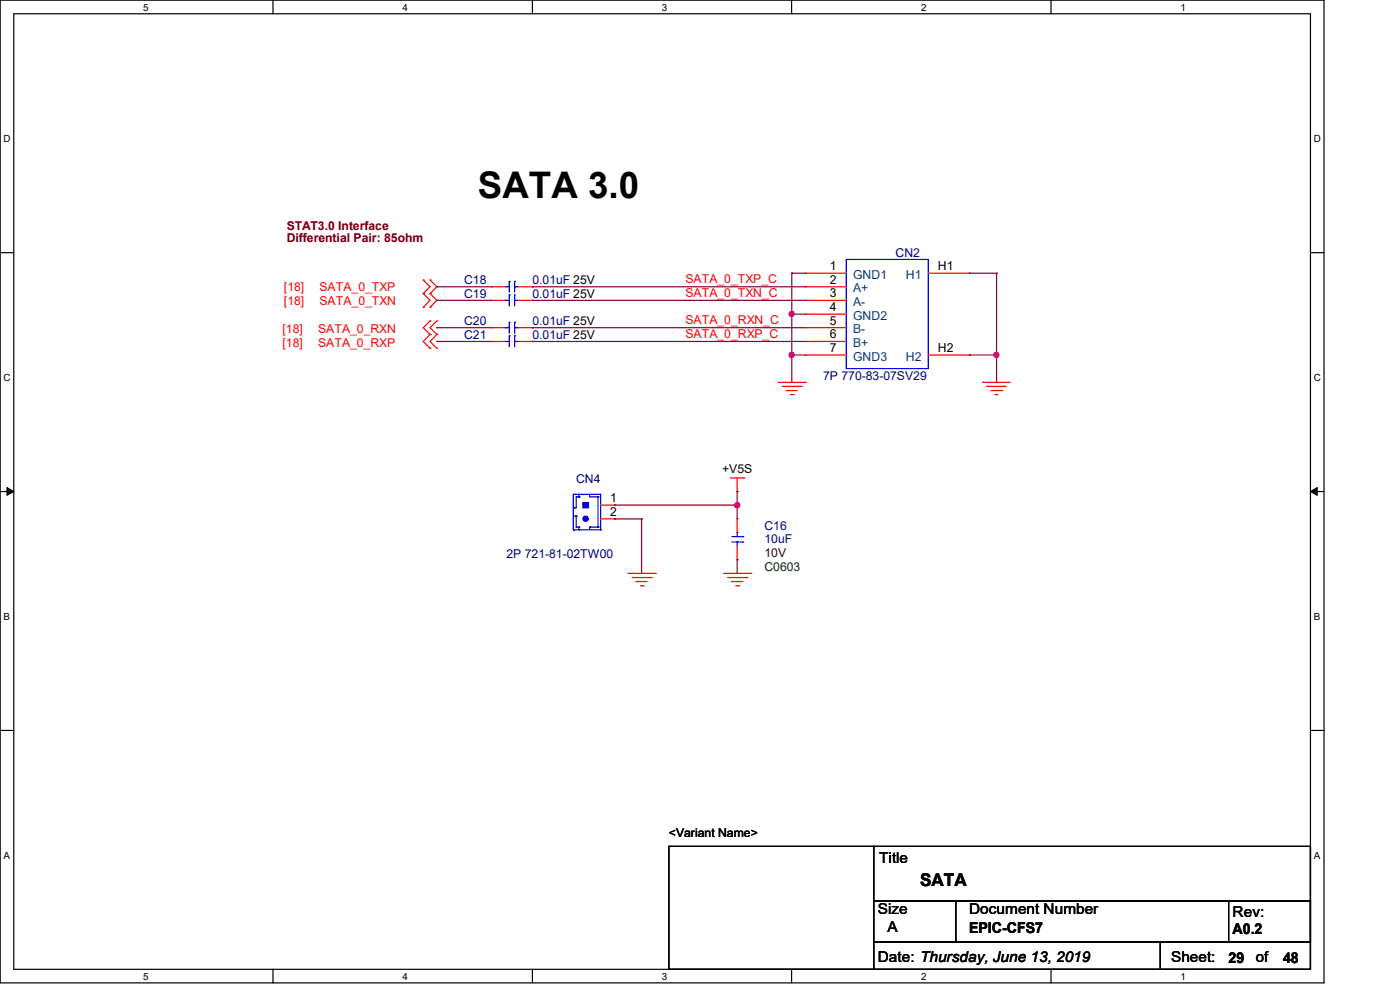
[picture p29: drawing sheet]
<svg xmlns="http://www.w3.org/2000/svg" width="297mm" height="210mm" viewBox="0 0 297 210" stroke-linecap="round" stroke-linejoin="round" font-family="sans-serif">
<defs><g id="words">
<text font-size="7.8" x="101.4" y="42">SATA 3.0</text>
<text font-size="3.7" x="195.2" y="188">SATA</text>
<g font-size="3.2">
<text x="186.5" y="183">Title</text>
<text x="186.2" y="194">Size</text>
<text x="188.3" y="197.7">A</text>
<text x="205.6" y="197.9">EPIC-CFS7</text>
<text x="205.6" y="194">Document Number</text>
<text x="261.5" y="194.6">Rev:</text>
<text x="261.5" y="198.2">A0.2</text>
<text x="186.2" y="204.1">Date: Thursday, June 13, 2019</text>
<text x="248.5" y="204.1">Sheet:</text>
<text x="260.6" y="204.2">29</text>
<text x="266.4" y="204.1">of</text>
<text x="272.2" y="204.2">48</text>
</g>
<g font-size="2.6" fill="#800000">
<text x="60.8" y="48.8">STAT3.0 Interface</text>
<text x="60.8" y="51.4">Differential Pair: 85ohm</text>
</g>
<g font-size="2.6">
<text x="176.1" y="57.3">1</text>
<text x="199" y="57.3">H1</text>
<text x="176.1" y="60.2">2</text>
<text x="176.1" y="63.1">3</text>
<text x="176.1" y="66">4</text>
<text x="176.1" y="68.9">5</text>
<text x="176.1" y="71.8">6</text>
<text x="176.1" y="74.7">7</text>
<text x="199" y="74.7">H2</text>
<text x="153.2" y="100.2">+V5S</text>
<text x="129.5" y="106.5">1</text>
<text x="129.5" y="109.4">2</text>
<text x="141.9" y="177.5">&lt;Variant Name&gt;</text>
</g>
<g font-size="2.6" fill="#004080">
<text x="181" y="59.1">GND1</text>
<text x="192.1" y="59.1">H1</text>
<text x="181" y="62">A+</text>
<text x="181" y="64.9">A-</text>
<text x="181" y="67.8">GND2</text>
<text x="181" y="70.7">B-</text>
<text x="181" y="73.6">B+</text>
<text x="181" y="76.5">GND3</text>
<text x="192.1" y="76.5">H2</text>
</g>
<g font-size="2.6" fill="#000080">
<text x="190" y="54.5">CN2</text>
<text x="98.5" y="60.3">C18</text>
<text x="98.5" y="63.2">C19</text>
<text x="112.9" y="60.3">0.01uF 25V</text>
<text x="112.9" y="63.2">0.01uF 25V</text>
<text x="98.5" y="69">C20</text>
<text x="98.5" y="71.8">C21</text>
<text x="112.9" y="69">0.01uF 25V</text>
<text x="112.9" y="71.8">0.01uF 25V</text>
<text x="174.6" y="80.5">7P 770-83-07SV29</text>
<text x="122.2" y="102.5">CN4</text>
<text x="162.2" y="112.4">C16</text>
<text x="107.4" y="118.4">2P 721-81-02TW00</text>
<text x="162.2" y="115.3">10uF</text>
</g>
<g font-size="2.6" fill="#f00">
<text x="60.2" y="61.7">[18]</text>
<text x="60.2" y="64.6">[18]</text>
<text x="67.8" y="61.7">SATA_0_TXP</text>
<text x="67.8" y="64.6">SATA_0_TXN</text>
<text x="145.4" y="60">SATA_0_TXP_C</text>
<text x="145.4" y="62.9">SATA_0_TXN_C</text>
<text x="59.9" y="70.7">[18]</text>
<text x="67.5" y="70.7">SATA_0_RXN</text>
<text x="145.4" y="71.6">SATA_0_RXP_C</text>
<text x="145.4" y="68.7">SATA_0_RXN_C</text>
<text x="59.9" y="73.6">[18]</text>
<text x="67.5" y="73.6">SATA_0_RXP</text>
</g>
<text font-size="2.6" fill="#400000" x="162.2" y="118.2">10V</text>
<text font-size="2.6" fill="#004000" x="162.2" y="121.1">C0603</text>
<g font-size="2.1">
<text x="30.4" y="2.2">5</text>
<text x="85.4" y="2.2">4</text>
<text x="140.4" y="2.2">3</text>
<text x="195.4" y="2.2">2</text>
<text x="250.5" y="2.2">1</text>
<text x=".8" y="30.1">D</text>
<text x="278.7" y="30.1">D</text>
<text x=".8" y="80.8">C</text>
<text x="278.7" y="80.8">C</text>
<text x=".8" y="131.5">B</text>
<text x="278.7" y="131.5">B</text>
<text x=".8" y="182.2">A</text>
<text x="278.7" y="182.2">A</text>
<text x="30.4" y="207.8">5</text>
<text x="85.4" y="207.8">4</text>
<text x="140.4" y="207.8">3</text>
<text x="195.4" y="207.8">2</text>
<text x="250.5" y="207.8">1</text>
</g>
</g></defs>
<path d="M0 0h280.9v208.5h-280.9zM2.9 2.9h275.1v202.7h-275.1z" fill="none" stroke="#000" stroke-width=".25"/>
<g fill="#fff">
<path d="M30.4 .3h1.1v2.4h-1.1z"/>
<path d="M30.4 205.9h1.1v2.3h-1.1z"/>
</g>
<path d="M57.9 0v2.9M57.9 205.6v2.9" fill="none" stroke="#000" stroke-width=".25"/>
<g fill="#fff">
<path d="M85.4 .3h1.1v2.4h-1.1z"/>
<path d="M85.4 205.9h1.1v2.3h-1.1z"/>
</g>
<path d="M112.9 0v2.9M112.9 205.6v2.9" fill="none" stroke="#000" stroke-width=".25"/>
<g fill="#fff">
<path d="M140.4 .3h1.2v2.4h-1.2z"/>
<path d="M140.4 205.9h1.2v2.3h-1.2z"/>
</g>
<path d="M167.9 0v2.9M167.9 205.6v2.9" fill="none" stroke="#000" stroke-width=".25"/>
<g fill="#fff">
<path d="M195.4 .3h1.2v2.4h-1.2z"/>
<path d="M195.4 205.9h1.2v2.3h-1.2z"/>
</g>
<path d="M223 0v2.9M223 205.6v2.9" fill="none" stroke="#000" stroke-width=".25"/>
<g fill="#fff">
<path d="M250.4 .3h1.2v2.4h-1.2z"/>
<path d="M250.4 205.9h1.2v2.3h-1.2z"/>
<path d="M.8 28.2h1.4v2.4h-1.4z"/>
<path d="M278.7 28.2h1.5v2.4h-1.5z"/>
<path d="M.8 78.9h1.4v2.3h-1.4z"/>
<path d="M278.7 78.9h1.5v2.3h-1.5z"/>
</g>
<path d="M0 53.6h2.9M278 53.6h2.9" fill="none" stroke="#000" stroke-width=".25"/>
<g fill="#fff">
<path d="M.8 129.6h1.3v2.3h-1.3z"/>
<path d="M278.7 129.6h1.4v2.3h-1.4z"/>
</g>
<path d="M0 104.3h2.9M278 104.3h2.9" fill="none" stroke="#000" stroke-width=".25"/>
<path d="M1.5 103.4l1.4 .9-1.4 .8zM278 104.3l1.4-.9v1.7z" fill="#000" stroke="#000" stroke-width=".21"/>
<g fill="#fff">
<path d="M.8 180.3h1.3v2.3h-1.3z"/>
<path d="M278.7 180.3h1.4v2.3h-1.4z"/>
</g>
<path d="M0 154.9h2.9M278 154.9h2.9M141.9 179.5h43.4v26.1h-43.4zM185.3 179.5h92.7v11.6h-92.7zM185.3 191.1h17.4v8.7h-17.4zM185.3 199.8h60.9v5.8h-60.9zM202.7 191.1h75.3v8.7h-75.3zM246.2 199.8h31.8v5.8h-31.8zM260.6 191.1h17.4v8.7h-17.4z" fill="none" stroke="#000" stroke-width=".25"/>
<g fill="none" stroke="#f00" stroke-width=".25">
<path d="M89.8 59.4h.1M89.8 59.4l1.4 1.4-1.4 1.5M91.2 59.4h.1M91.2 59.4l1.5 1.4-1.5 1.5M170.9 58h.1M170.9 58h8.6M196.9 58h8.7M205.6 58h.1M89.8 62.3h.1M89.8 65.2h.1M89.8 62.3l1.4 1.4-1.4 1.5M91.2 62.3h.1"/>
<path d="M91.2 68.1h.1M91.2 71h.1M91.2 65.2h.1M91.2 73.9h.1M91.2 68.1l-1.4 1.4 1.4 1.5M91.2 62.3l1.5 1.4-1.5 1.5M91.2 71l-1.4 1.4 1.4 1.5M92.7 68.1h.1M92.7 71h.1M92.7 73.9h.1M92.7 68.1l-1.5 1.4 1.5 1.5M92.7 71l-1.5 1.4 1.5 1.5"/>
<path d="M104.3 60.8h.1M104.3 63.7h.1M104.3 69.5h.1M104.3 72.4h.1M104.3 60.8h2.8M104.3 63.7h2.8M104.3 69.5h2.8M104.3 72.4h2.8M110.1 60.8h2.8M110.1 63.7h2.8M110.1 69.5h2.8M110.1 72.4h2.8"/>
<path d="M112.9 60.8h.1M112.9 63.7h.1M112.9 69.5h.1M112.9 72.4h.1M170.9 60.8h.1M170.9 63.7h.1M170.9 66.6h.1M170.9 69.5h.1M170.9 72.4h.1M170.9 75.3h.1M170.9 60.8h8.6M170.9 63.7h8.6"/>
<path d="M170.9 66.6h8.6M170.9 69.5h8.6M170.9 72.4h8.6M170.9 75.3h8.6M196.9 75.3h8.7M205.6 75.3h.1M165.1 81.1h5.8M165.9 82h4.1M166.8 82.8h.1M166.8 82.8h2.3M167.7 83.7h.6M168.3 83.7h.1"/>
<path d="M170 82h.1M170.9 81.1h.1M208.5 81.1h.1M208.5 81.1h5.8M209.4 82h.1M209.4 82h4M210.2 82.8h2.4M211.1 83.7h.1M211.1 83.7h.6M212.6 82.8h.1M127.4 107.1h2.9M127.4 110.1h2.9"/>
<path d="M130.3 107.1h.1M130.3 110.1h.1M154.9 101.4h2.9M156.4 104.3h.1M156.4 118.7h.1M156.4 110.1h.1M156.4 101.4v2.9M156.4 110.1v2.8M156.4 115.9v2.8M157.8 101.4h.1M133.2 121.6h5.8M134.1 122.5h4"/>
<path d="M135 123.4h.1M135 123.4h2.3M135.8 124.2h.6M136.4 124.2h.1M138.1 122.5h.1M139 121.6h.1M153.5 121.6h5.8M154.3 122.5h4.1M155.2 123.4h.1M155.2 123.4h2.4M156.1 124.2h.6M156.7 124.2h.1"/>
<path d="M158.4 122.5h.1M159.3 121.6h.1"/>
</g>
<g fill="none" stroke="#00f" stroke-width=".25">
<path d="M108 59.7h.1M108 59.7v2.3M109.2 59.7h.1M109.2 59.7v2.3M179.5 55h17.4v23.2h-17.4zM107.1 60.8h.1M107.1 63.7h.1M107.1 69.5h.1M107.1 72.4h.1M107.1 60.8h.9M107.1 63.7h.9M107.1 69.5h.9"/>
<path d="M107.1 72.4h.9M108 62.6h.1M108 68.4h.1M108 71.2h.1M108 62.6v2.3M108 68.4v2.3M108 71.2v2.4M109.2 60.8h.1M109.2 62.6h.1M109.2 63.7h.1M109.2 68.4h.1M109.2 69.5h.1"/>
<path d="M109.2 71.2h.1M109.2 72.4h.1M109.2 60.8h.9M109.2 62.6v2.3M109.2 68.4v2.3M109.2 71.2v2.4M109.2 63.7h.9M109.2 69.5h.9M109.2 72.4h.9M121.6 104.9h.1M121.6 112.4h.1M121.6 107.7h.1"/>
<path d="M121.6 104.9h5.8v7.5M121.6 104.9v7.5M121.6 112.4h5.8M121.6 109.5h.6M122.2 105.4h.1M122.2 109.5h.1M122.2 105.4h.6M122.2 105.4v2.3h-.6M122.2 109.5v2.3h.6M122.8 105.4h.1M122.8 112.4h.1M122.8 111.8h.1"/>
<path d="M122.8 104.9v.5M122.8 111.8v.6M125.1 111.8h.1M125.1 104.9h.1M125.1 104.9v.5h1.8M125.1 111.8h1.8M125.1 111.8v.6M126.9 111.8h.1M126.9 105.4h.1M126.9 105.4v6.4M127.4 112.4h.1M155.2 113.8h2.4"/>
<path d="M155.2 115h2.4M156.4 112.9h.1M156.4 115h.1M156.4 112.9v.9M156.4 115v.9M157.6 113.8h.1M157.6 115h.1"/>
</g>
<g fill="#00f" stroke="#00f" stroke-width=".25">
<path d="M123.7 106.6h1.1v1.1h-1.1z" fill-rule="evenodd"/>
<circle cx="124.2" cy="110" r=".56"/>
</g>
<g fill="none" stroke="#800040" stroke-width=".25">
<path d="M168 58h.1M168 58v23.1M168 58h2.9M205.6 58h.1M205.6 58h5.8M211.4 58h.1M211.4 58v23.1M92.7 69.5h.1M92.7 72.4h.1M92.7 60.8h.1M92.7 63.7h.1M92.7 60.8h11.6"/>
<path d="M92.7 63.7h11.6M92.7 72.4h11.6M92.7 69.5h11.6M112.9 60.8h.1M112.9 63.7h.1M112.9 72.4h.1M112.9 69.5h.1M112.9 60.8h58M112.9 63.7h58M112.9 72.4h58M112.9 69.5h58M168 66.6h.1"/>
<path d="M168 75.3h.1M168 66.6h2.9M168 75.3h2.9M205.6 75.3h.1M205.6 75.3h5.8M211.4 75.3h.1M130.3 110.1h.1M130.3 107.1h.1M130.3 110.1h5.8M130.3 107.1h26.1M136.1 110.1h.1M136.1 110.1v11.5"/>
<path d="M156.4 118.7h.1M156.4 104.3h.1M156.4 107.1h.1M156.4 104.3v5.8M156.4 118.7v2.9"/>
</g>
<g fill="#f0f" stroke="#f0f" stroke-width=".25">
<circle cx="167.9" cy="66.6" r=".55"/>
<circle cx="167.9" cy="75.3" r=".56"/>
<circle cx="211.4" cy="75.3" r=".56"/>
<circle cx="156.4" cy="107.1" r=".55"/>
</g>
<use href="#words"/>
</svg>
